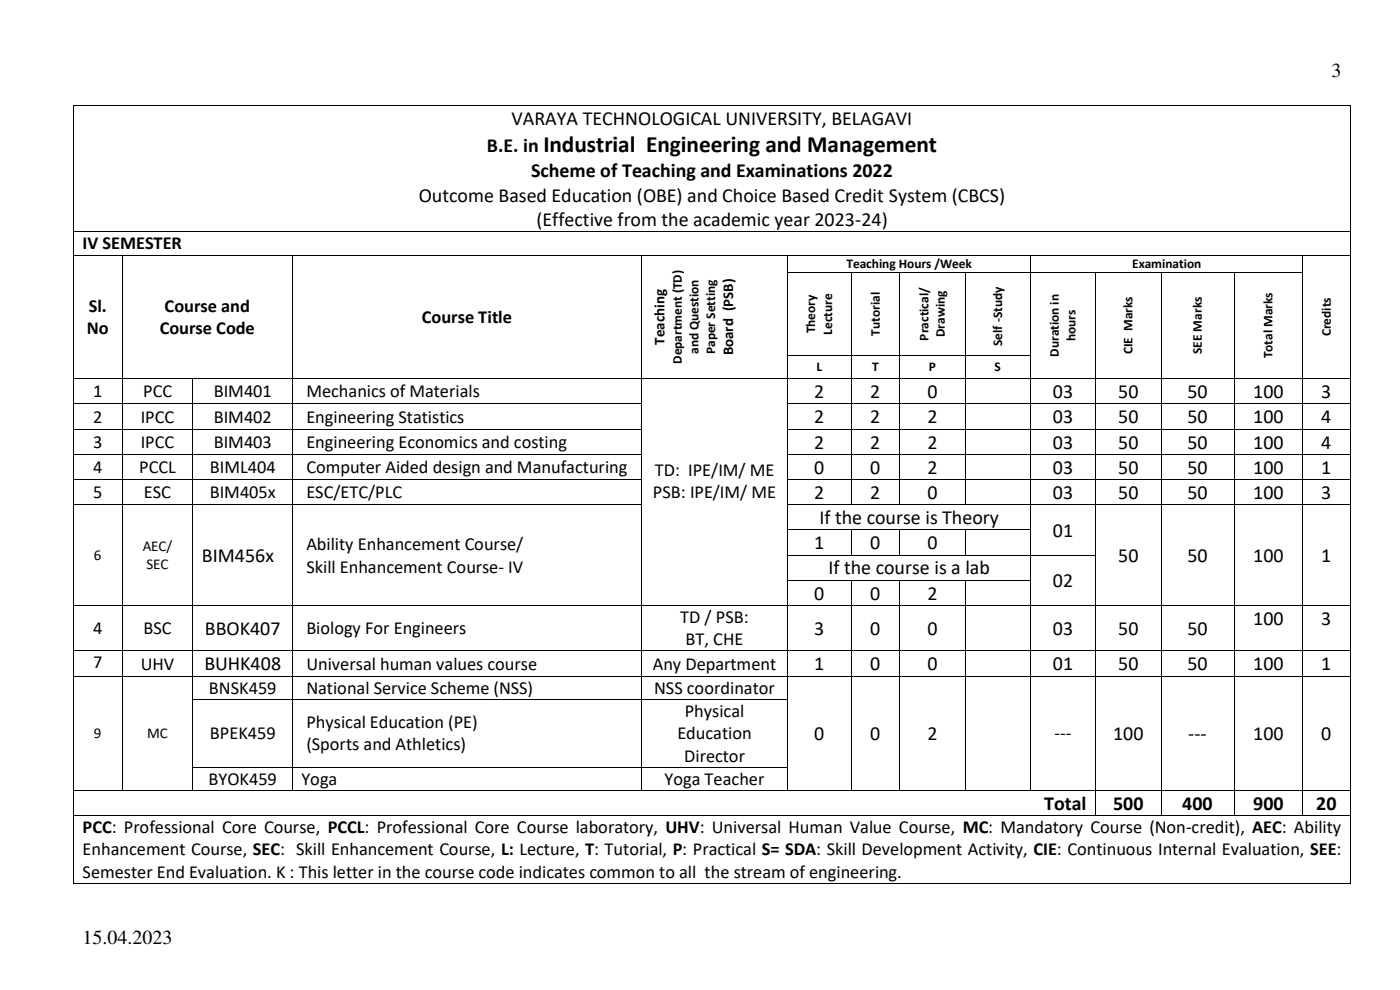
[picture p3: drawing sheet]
<svg xmlns="http://www.w3.org/2000/svg" width="297mm" height="210mm" viewBox="0 0 297 210" stroke-linecap="round" stroke-linejoin="round" font-family="sans-serif">
<defs><g id="words">
<text font-size="5" x="115.3" y="32.3">Industrial Engineering and Management</text>
<g font-size="4.2">
<text x="282.4" y="16.3">3</text>
<text x="108.5" y="26.4">VARAYA TECHNOLOGICAL UNIVERSITY, BELAGAVI</text>
<text x="103.3" y="32.3">B.E. in</text>
<text x="112.7" y="37.6">Scheme of Teaching and Examinations 2022</text>
<text x="88.8" y="42.8">Outcome Based Education (OBE) and Choice Based Credit System (CBCS)</text>
<text x="113.8" y="48">(Effective from the academic year 2023-24)</text>
<text x="172.7" y="84.4">2</text>
<text x="172.7" y="89.8">2</text>
<text x="184.6" y="84.4">2</text>
<text x="184.6" y="89.8">2</text>
<text x="196.7" y="84.4">0</text>
<text x="196.7" y="89.8">2</text>
<text x="223.4" y="84.4">03</text>
<text x="223.4" y="89.8">03</text>
<text x="237.2" y="84.4">50</text>
<text x="237.2" y="89.8">50</text>
<text x="251.9" y="84.4">50</text>
<text x="251.9" y="89.8">50</text>
<text x="265.9" y="84.4">100</text>
<text x="265.9" y="89.8">100</text>
<text x="280.3" y="84.4">3</text>
<text x="280.3" y="89.8">4</text>
<text x="172.7" y="95.1">2</text>
<text x="184.6" y="95.1">2</text>
<text x="196.7" y="95.1">2</text>
<text x="223.4" y="95.1">03</text>
<text x="237.2" y="95.1">50</text>
<text x="251.9" y="95.1">50</text>
<text x="265.9" y="95.1">100</text>
<text x="280.3" y="95.1">4</text>
<text x="172.7" y="100.5">0</text>
<text x="184.6" y="100.5">0</text>
<text x="196.7" y="100.5">2</text>
<text x="223.4" y="100.5">03</text>
<text x="237.2" y="100.5">50</text>
<text x="251.9" y="100.5">50</text>
<text x="265.9" y="100.5">100</text>
<text x="280.3" y="100.5">1</text>
<text x="172.7" y="105.8">2</text>
<text x="184.6" y="105.8">2</text>
<text x="196.7" y="105.8">0</text>
<text x="223.4" y="105.8">03</text>
<text x="237.2" y="105.8">50</text>
<text x="251.9" y="105.8">50</text>
<text x="265.9" y="105.8">100</text>
<text x="280.3" y="105.8">3</text>
<text x="173.8" y="111.2">If the course is Theory</text>
<text x="223.4" y="113.9">01</text>
<text x="42.8" y="119.2">BIM456x</text>
<text x="172.7" y="116.5">1</text>
<text x="184.6" y="116.5">0</text>
<text x="196.7" y="116.5">0</text>
<text x="237.2" y="119.2">50</text>
<text x="251.9" y="119.2">50</text>
<text x="265.9" y="119.2">100</text>
<text x="280.3" y="119.2">1</text>
<text x="175.8" y="121.9">If the course is a lab</text>
<text x="223.4" y="124.5">02</text>
<text x="172.7" y="127.2">0</text>
<text x="184.6" y="127.2">0</text>
<text x="196.7" y="127.2">2</text>
<text x="43.5" y="134.7">BBOK407</text>
<text x="172.7" y="134.7">3</text>
<text x="184.6" y="134.7">0</text>
<text x="196.7" y="134.7">0</text>
<text x="223.4" y="134.7">03</text>
<text x="237.2" y="134.7">50</text>
<text x="251.9" y="134.7">50</text>
<text x="265.9" y="132.6">100</text>
<text x="280.3" y="132.6">3</text>
<text x="43.4" y="142.2">BUHK408</text>
<text x="172.7" y="142.2">1</text>
<text x="184.6" y="142.2">0</text>
<text x="196.7" y="142.2">0</text>
<text x="223.4" y="142.2">01</text>
<text x="237.2" y="142.2">50</text>
<text x="251.9" y="142.2">50</text>
<text x="265.9" y="142.2">100</text>
<text x="280.3" y="142.2">1</text>
<text x="172.7" y="157">0</text>
<text x="184.6" y="157">0</text>
<text x="196.7" y="157">2</text>
<text x="236.1" y="157">100</text>
<text x="252.1" y="157">---</text>
<text x="265.9" y="157">100</text>
<text x="280.3" y="157">0</text>
<text x="221.5" y="171.8">Total</text>
<text x="236.1" y="171.8">500</text>
<text x="250.8" y="171.8">400</text>
<text x="265.9" y="171.8">900</text>
<text x="279.2" y="171.8">20</text>
<text x="17.5" y="200.2">15.04.2023</text>
</g>
<g font-size="3.9">
<text x="17.5" y="52.9">IV SEMESTER</text>
<text x="18.4" y="70.9">No</text>
<text x="18.8" y="66.1">Sl.</text>
<text x="33.9" y="70.9">Course Code</text>
<text x="34.9" y="66.1">Course and</text>
<text x="89.5" y="68.5">Course Title</text>
<text x="19.8" y="84.3">1</text>
<text x="19.8" y="89.6">2</text>
<text x="29.9" y="89.6">IPCC</text>
<text x="30.4" y="84.3">PCC</text>
<text x="45.3" y="84.3">BIM401</text>
<text x="45.3" y="89.6">BIM402</text>
<text x="65" y="84.3">Mechanics of Materials</text>
<text x="65" y="89.6">Engineering Statistics</text>
<text x="19.8" y="95">3</text>
<text x="29.9" y="95">IPCC</text>
<text x="45.3" y="95">BIM403</text>
<text x="65" y="95">Engineering Economics and costing</text>
<text x="19.8" y="100.3">4</text>
<text x="29.5" y="100.3">PCCL</text>
<text x="44.5" y="100.3">BIML404</text>
<text x="65" y="100.3">Computer Aided design and Manufacturing</text>
<text x="138.9" y="100.9">TD: IPE/IM/ ME</text>
<text x="19.8" y="105.6">5</text>
<text x="30.5" y="105.6">ESC</text>
<text x="44.5" y="105.6">BIM405x</text>
<text x="65" y="105.6">ESC/ETC/PLC</text>
<text x="138.5" y="105.6">PSB: IPE/IM/ ME</text>
<text x="65" y="116.7">Ability Enhancement Course/</text>
<text x="65" y="121.6">Skill Enhancement Course- IV</text>
<text x="19.8" y="134.5">4</text>
<text x="30.4" y="134.5">BSC</text>
<text x="65" y="134.5">Biology For Engineers</text>
<text x="144.3" y="132.2">TD / PSB:</text>
<text x="145.4" y="136.9">BT, CHE</text>
<text x="19.8" y="141.8">7</text>
<text x="29.9" y="142.1">UHV</text>
<text x="65" y="142.1">Universal human values course</text>
<text x="138.5" y="142.1">Any Department</text>
<text x="44.3" y="147.2">BNSK459</text>
<text x="65" y="147.2">National Service Scheme (NSS)</text>
<text x="138.8" y="147.2">NSS coordinator</text>
<text x="65" y="154.5">Physical Education (PE)</text>
<text x="145.3" y="152.1">Physical</text>
<text x="44.5" y="156.8">BPEK459</text>
<text x="65" y="159.2">(Sports and Athletics)</text>
<text x="143.7" y="156.8">Education</text>
<text x="145.1" y="161.6">Director</text>
<text x="223.7" y="156.8">---</text>
<text x="44.2" y="166.5">BYOK459</text>
<text x="63.9" y="166.5">Yoga</text>
<text x="141" y="166.5">Yoga Teacher</text>
<text x="17.5" y="176.7">PCC: Professional Core Course, PCCL: Professional Core Course laboratory, UHV: Universal Human Value Course, MC: Mandatory Course (Non-credit), AEC: Ability</text>
<text x="17.5" y="181.5">Enhancement Course, SEC: Skill Enhancement Course, L: Lecture, T: Tutorial, P: Practical S= SDA: Skill Development Activity, CIE: Continuous Internal Evaluation, SEE:</text>
<text x="17.5" y="186.2">Semester End Evaluation. K : This letter in the course code indicates common to all the stream of engineering.</text>
</g>
<g font-size="3.2">
<text x="141" y="73.1" transform="rotate(-90 141 73.1)">Teaching</text>
<text x="155.6" y="75.4" transform="rotate(-90 155.6 75.4)">Board (PSB)</text>
<text x="19.9" y="118.8">6</text>
<text x="30.3" y="116.9">AEC/</text>
<text x="31.1" y="120.8">SEC</text>
<text x="19.9" y="156.6">9</text>
<text x="31.2" y="156.6">MC</text>
</g>
<g font-size="2.8">
<text x="179.6" y="56.9">Teaching Hours /Week</text>
<text x="240.2" y="56.9">Examination</text>
<text x="173" y="70.7" transform="rotate(-90 173 70.7)">Theory</text>
<text x="176.5" y="71" transform="rotate(-90 176.5 71)">Lecture</text>
<text x="186.6" y="71.2" transform="rotate(-90 186.6 71.2)">Tutorial</text>
<text x="200.5" y="71.5" transform="rotate(-90 200.5 71.5)">Drawing</text>
<text x="282.3" y="71.3" transform="rotate(-90 282.3 71.3)">Credits</text>
<text x="144.6" y="77.2" transform="rotate(-90 144.6 77.2)">Department (TD)</text>
<text x="148.2" y="75.1" transform="rotate(-90 148.2 75.1)">and Question</text>
<text x="151.7" y="75.1" transform="rotate(-90 151.7 75.1)">Paper Setting</text>
<text x="197" y="72.2" transform="rotate(-90 197 72.2)">Practical/</text>
<text x="212.6" y="73.4" transform="rotate(-90 212.6 73.4)">Self -Study</text>
<text x="224.7" y="75.7" transform="rotate(-90 224.7 75.7)">Duration in</text>
<text x="228.2" y="72.4" transform="rotate(-90 228.2 72.4)">hours</text>
<text x="240.2" y="75.2" transform="rotate(-90 240.2 75.2)">CIE Marks</text>
<text x="255" y="75.1" transform="rotate(-90 255 75.1)">SEE Marks</text>
<text x="270" y="76" transform="rotate(-90 270 76)">Total Marks</text>
<text x="173.3" y="78.8">L</text>
<text x="185" y="78.8">T</text>
<text x="197.1" y="78.8">P</text>
<text x="211" y="78.8">S</text>
</g>
</g></defs>
<g fill="#000">
<path d="M15.5 22.2h.2v.2h-.2z" fill-rule="evenodd"/>
<path d="M15.5 22.2h.2v.2h-.2z" fill-rule="evenodd"/>
<path d="M286.4 22.2h.2v.2h-.2z" fill-rule="evenodd"/>
<path d="M286.4 22.2h.2v.2h-.2z" fill-rule="evenodd"/>
<path d="M15.5 49.1h.2v.2h-.2z" fill-rule="evenodd"/>
<path d="M15.5 54h.2v.2h-.2z" fill-rule="evenodd"/>
<path d="M15.5 57.6h.2v.2h-.2z" fill-rule="evenodd"/>
<path d="M25.8 54h.2v.2h-.2z" fill-rule="evenodd"/>
<path d="M25.8 57.6h.2v.2h-.2z" fill-rule="evenodd"/>
<path d="M62 54h.2v.2h-.2z" fill-rule="evenodd"/>
<path d="M62 57.6h.2v.2h-.2z" fill-rule="evenodd"/>
<path d="M136 54h.2v.2h-.2z" fill-rule="evenodd"/>
<path d="M136 57.6h.2v.2h-.2z" fill-rule="evenodd"/>
<path d="M167 54h.2v.2h-.2z" fill-rule="evenodd"/>
<path d="M167 57.6h.2v.2h-.2z" fill-rule="evenodd"/>
<path d="M180.5 57.6h.2v.2h-.2z" fill-rule="evenodd"/>
<path d="M190.8 57.6h.2v.2h-.2z" fill-rule="evenodd"/>
<path d="M204.7 57.6h.2v.2h-.2z" fill-rule="evenodd"/>
<path d="M218.6 54h.1v.2h-.1z" fill-rule="evenodd"/>
<path d="M218.6 57.6h.1v.2h-.1z" fill-rule="evenodd"/>
<path d="M232.3 57.6h.2v.2h-.2z" fill-rule="evenodd"/>
<path d="M246.2 57.6h.2v.2h-.2z" fill-rule="evenodd"/>
<path d="M261.8 57.6h.2v.2h-.2z" fill-rule="evenodd"/>
<path d="M276.3 54h.2v.2h-.2z" fill-rule="evenodd"/>
<path d="M276.3 57.6h.2v.2h-.2z" fill-rule="evenodd"/>
<path d="M286.4 49.1h.2v.2h-.2z" fill-rule="evenodd"/>
<path d="M286.4 54h.2v.2h-.2z" fill-rule="evenodd"/>
<path d="M286.4 57.6h.2v.2h-.2z" fill-rule="evenodd"/>
<path d="M15.5 75.3h.2v.2h-.2z" fill-rule="evenodd"/>
<path d="M25.8 75.3h.2v.2h-.2z" fill-rule="evenodd"/>
<path d="M62 75.3h.2v.2h-.2z" fill-rule="evenodd"/>
<path d="M136 75.3h.2v.2h-.2z" fill-rule="evenodd"/>
<path d="M167 75.3h.2v.2h-.2z" fill-rule="evenodd"/>
<path d="M180.5 75.3h.2v.2h-.2z" fill-rule="evenodd"/>
<path d="M190.8 75.3h.2v.2h-.2z" fill-rule="evenodd"/>
<path d="M204.7 75.3h.2v.2h-.2z" fill-rule="evenodd"/>
<path d="M218.6 75.3h.1v.2h-.1z" fill-rule="evenodd"/>
<path d="M232.3 75.3h.2v.2h-.2z" fill-rule="evenodd"/>
<path d="M246.2 75.3h.2v.2h-.2z" fill-rule="evenodd"/>
<path d="M261.8 75.3h.2v.2h-.2z" fill-rule="evenodd"/>
<path d="M276.3 75.3h.2v.2h-.2z" fill-rule="evenodd"/>
<path d="M286.4 75.3h.2v.2h-.2z" fill-rule="evenodd"/>
<path d="M15.5 80.2h.2v.2h-.2z" fill-rule="evenodd"/>
<path d="M15.5 85.6h.2v.1h-.2z" fill-rule="evenodd"/>
<path d="M15.5 90.9h.2v.2h-.2z" fill-rule="evenodd"/>
<path d="M15.5 96.3h.2v.2h-.2z" fill-rule="evenodd"/>
<path d="M25.8 80.2h.2v.2h-.2z" fill-rule="evenodd"/>
<path d="M25.8 85.6h.2v.1h-.2z" fill-rule="evenodd"/>
<path d="M25.8 90.9h.2v.2h-.2z" fill-rule="evenodd"/>
<path d="M25.8 96.3h.2v.2h-.2z" fill-rule="evenodd"/>
<path d="M40.9 80.2h.1v.2h-.1z" fill-rule="evenodd"/>
<path d="M40.9 85.6h.1v.1h-.1z" fill-rule="evenodd"/>
<path d="M40.9 90.9h.1v.2h-.1z" fill-rule="evenodd"/>
<path d="M40.9 96.3h.1v.2h-.1z" fill-rule="evenodd"/>
<path d="M62 80.2h.2v.2h-.2z" fill-rule="evenodd"/>
<path d="M62 85.6h.2v.1h-.2z" fill-rule="evenodd"/>
<path d="M62 90.9h.2v.2h-.2z" fill-rule="evenodd"/>
<path d="M62 96.3h.2v.2h-.2z" fill-rule="evenodd"/>
<path d="M136 80.2h.2v.2h-.2z" fill-rule="evenodd"/>
<path d="M136 85.6h.2v.1h-.2z" fill-rule="evenodd"/>
<path d="M136 90.9h.2v.2h-.2z" fill-rule="evenodd"/>
<path d="M136 96.3h.2v.2h-.2z" fill-rule="evenodd"/>
<path d="M167 80.2h.2v.2h-.2z" fill-rule="evenodd"/>
<path d="M167 85.6h.2v.1h-.2z" fill-rule="evenodd"/>
<path d="M167 90.9h.2v.2h-.2z" fill-rule="evenodd"/>
<path d="M167 96.3h.2v.2h-.2z" fill-rule="evenodd"/>
<path d="M180.5 80.2h.2v.2h-.2z" fill-rule="evenodd"/>
<path d="M180.5 85.6h.2v.1h-.2z" fill-rule="evenodd"/>
<path d="M180.5 90.9h.2v.2h-.2z" fill-rule="evenodd"/>
<path d="M180.5 96.3h.2v.2h-.2z" fill-rule="evenodd"/>
<path d="M190.8 80.2h.2v.2h-.2z" fill-rule="evenodd"/>
<path d="M190.8 85.6h.2v.1h-.2z" fill-rule="evenodd"/>
<path d="M190.8 90.9h.2v.2h-.2z" fill-rule="evenodd"/>
<path d="M190.8 96.3h.2v.2h-.2z" fill-rule="evenodd"/>
<path d="M204.7 80.2h.2v.2h-.2z" fill-rule="evenodd"/>
<path d="M204.7 85.6h.2v.1h-.2z" fill-rule="evenodd"/>
<path d="M204.7 90.9h.2v.2h-.2z" fill-rule="evenodd"/>
<path d="M204.7 96.3h.2v.2h-.2z" fill-rule="evenodd"/>
<path d="M218.6 80.2h.1v.2h-.1z" fill-rule="evenodd"/>
<path d="M218.6 85.6h.1v.1h-.1z" fill-rule="evenodd"/>
<path d="M218.6 90.9h.1v.2h-.1z" fill-rule="evenodd"/>
<path d="M218.6 96.3h.1v.2h-.1z" fill-rule="evenodd"/>
<path d="M232.3 80.2h.2v.2h-.2z" fill-rule="evenodd"/>
<path d="M232.3 85.6h.2v.1h-.2z" fill-rule="evenodd"/>
<path d="M232.3 90.9h.2v.2h-.2z" fill-rule="evenodd"/>
<path d="M232.3 96.3h.2v.2h-.2z" fill-rule="evenodd"/>
<path d="M246.2 80.2h.2v.2h-.2z" fill-rule="evenodd"/>
<path d="M246.2 85.6h.2v.1h-.2z" fill-rule="evenodd"/>
<path d="M246.2 90.9h.2v.2h-.2z" fill-rule="evenodd"/>
<path d="M246.2 96.3h.2v.2h-.2z" fill-rule="evenodd"/>
<path d="M261.8 80.2h.2v.2h-.2z" fill-rule="evenodd"/>
<path d="M261.8 85.6h.2v.1h-.2z" fill-rule="evenodd"/>
<path d="M261.8 90.9h.2v.2h-.2z" fill-rule="evenodd"/>
<path d="M261.8 96.3h.2v.2h-.2z" fill-rule="evenodd"/>
<path d="M276.3 80.2h.2v.2h-.2z" fill-rule="evenodd"/>
<path d="M276.3 85.6h.2v.1h-.2z" fill-rule="evenodd"/>
<path d="M276.3 90.9h.2v.2h-.2z" fill-rule="evenodd"/>
<path d="M276.3 96.3h.2v.2h-.2z" fill-rule="evenodd"/>
<path d="M286.4 80.2h.2v.2h-.2z" fill-rule="evenodd"/>
<path d="M286.4 85.6h.2v.1h-.2z" fill-rule="evenodd"/>
<path d="M286.4 90.9h.2v.2h-.2z" fill-rule="evenodd"/>
<path d="M286.4 96.3h.2v.2h-.2z" fill-rule="evenodd"/>
<path d="M15.5 101.6h.2v.2h-.2z" fill-rule="evenodd"/>
<path d="M15.5 107h.2v.1h-.2z" fill-rule="evenodd"/>
<path d="M15.5 112.3h.2v.2h-.2z" fill-rule="evenodd"/>
<path d="M15.5 117.7h.2v.1h-.2z" fill-rule="evenodd"/>
<path d="M25.8 101.6h.2v.2h-.2z" fill-rule="evenodd"/>
<path d="M25.8 107h.2v.1h-.2z" fill-rule="evenodd"/>
<path d="M25.8 112.3h.2v.2h-.2z" fill-rule="evenodd"/>
<path d="M25.8 117.7h.2v.1h-.2z" fill-rule="evenodd"/>
<path d="M40.9 101.6h.1v.2h-.1z" fill-rule="evenodd"/>
<path d="M40.9 107h.1v.1h-.1z" fill-rule="evenodd"/>
<path d="M40.9 112.3h.1v.2h-.1z" fill-rule="evenodd"/>
<path d="M40.9 117.7h.1v.1h-.1z" fill-rule="evenodd"/>
<path d="M62 101.6h.2v.2h-.2z" fill-rule="evenodd"/>
<path d="M62 107h.2v.1h-.2z" fill-rule="evenodd"/>
<path d="M62 112.3h.2v.2h-.2z" fill-rule="evenodd"/>
<path d="M62 117.7h.2v.1h-.2z" fill-rule="evenodd"/>
<path d="M136 101.6h.2v.2h-.2z" fill-rule="evenodd"/>
<path d="M136 107h.2v.1h-.2z" fill-rule="evenodd"/>
<path d="M136 112.3h.2v.2h-.2z" fill-rule="evenodd"/>
<path d="M136 117.7h.2v.1h-.2z" fill-rule="evenodd"/>
<path d="M167 101.6h.2v.2h-.2z" fill-rule="evenodd"/>
<path d="M167 107h.2v.1h-.2z" fill-rule="evenodd"/>
<path d="M167 112.3h.2v.2h-.2z" fill-rule="evenodd"/>
<path d="M167 117.7h.2v.1h-.2z" fill-rule="evenodd"/>
<path d="M180.5 101.6h.2v.2h-.2z" fill-rule="evenodd"/>
<path d="M180.5 107h.2v.1h-.2z" fill-rule="evenodd"/>
<path d="M180.5 112.3h.2v.2h-.2z" fill-rule="evenodd"/>
<path d="M180.5 117.7h.2v.1h-.2z" fill-rule="evenodd"/>
<path d="M190.8 101.6h.2v.2h-.2z" fill-rule="evenodd"/>
<path d="M190.8 107h.2v.1h-.2z" fill-rule="evenodd"/>
<path d="M190.8 112.3h.2v.2h-.2z" fill-rule="evenodd"/>
<path d="M190.8 117.7h.2v.1h-.2z" fill-rule="evenodd"/>
<path d="M204.7 101.6h.2v.2h-.2z" fill-rule="evenodd"/>
<path d="M204.7 107h.2v.1h-.2z" fill-rule="evenodd"/>
<path d="M204.7 112.3h.2v.2h-.2z" fill-rule="evenodd"/>
<path d="M204.7 117.7h.2v.1h-.2z" fill-rule="evenodd"/>
<path d="M218.6 101.6h.1v.2h-.1z" fill-rule="evenodd"/>
<path d="M218.6 107h.1v.1h-.1z" fill-rule="evenodd"/>
<path d="M218.6 112.3h.1v.2h-.1z" fill-rule="evenodd"/>
<path d="M218.6 117.7h.1v.1h-.1z" fill-rule="evenodd"/>
<path d="M232.3 101.6h.2v.2h-.2z" fill-rule="evenodd"/>
<path d="M232.3 107h.2v.1h-.2z" fill-rule="evenodd"/>
<path d="M232.3 112.3h.2v.2h-.2z" fill-rule="evenodd"/>
<path d="M232.3 117.7h.2v.1h-.2z" fill-rule="evenodd"/>
<path d="M246.2 101.6h.2v.2h-.2z" fill-rule="evenodd"/>
<path d="M246.2 107h.2v.1h-.2z" fill-rule="evenodd"/>
<path d="M246.2 112.3h.2v.2h-.2z" fill-rule="evenodd"/>
<path d="M246.2 117.7h.2v.1h-.2z" fill-rule="evenodd"/>
<path d="M261.8 101.6h.2v.2h-.2z" fill-rule="evenodd"/>
<path d="M261.8 107h.2v.1h-.2z" fill-rule="evenodd"/>
<path d="M261.8 112.3h.2v.2h-.2z" fill-rule="evenodd"/>
<path d="M261.8 117.7h.2v.1h-.2z" fill-rule="evenodd"/>
<path d="M276.3 101.6h.2v.2h-.2z" fill-rule="evenodd"/>
<path d="M276.3 107h.2v.1h-.2z" fill-rule="evenodd"/>
<path d="M276.3 112.3h.2v.2h-.2z" fill-rule="evenodd"/>
<path d="M276.3 117.7h.2v.1h-.2z" fill-rule="evenodd"/>
<path d="M286.4 101.6h.2v.2h-.2z" fill-rule="evenodd"/>
<path d="M286.4 107h.2v.1h-.2z" fill-rule="evenodd"/>
<path d="M286.4 112.3h.2v.2h-.2z" fill-rule="evenodd"/>
<path d="M286.4 117.7h.2v.1h-.2z" fill-rule="evenodd"/>
<path d="M15.5 123h.2v.2h-.2z" fill-rule="evenodd"/>
<path d="M15.5 128.3h.2v.2h-.2z" fill-rule="evenodd"/>
<path d="M15.5 138h.2v.2h-.2z" fill-rule="evenodd"/>
<path d="M25.8 123h.2v.2h-.2z" fill-rule="evenodd"/>
<path d="M25.8 128.3h.2v.2h-.2z" fill-rule="evenodd"/>
<path d="M25.8 138h.2v.2h-.2z" fill-rule="evenodd"/>
<path d="M40.9 123h.1v.2h-.1z" fill-rule="evenodd"/>
<path d="M40.9 128.3h.1v.2h-.1z" fill-rule="evenodd"/>
<path d="M40.9 138h.1v.2h-.1z" fill-rule="evenodd"/>
<path d="M62 123h.2v.2h-.2z" fill-rule="evenodd"/>
<path d="M62 128.3h.2v.2h-.2z" fill-rule="evenodd"/>
<path d="M62 138h.2v.2h-.2z" fill-rule="evenodd"/>
<path d="M136 123h.2v.2h-.2z" fill-rule="evenodd"/>
<path d="M136 128.3h.2v.2h-.2z" fill-rule="evenodd"/>
<path d="M136 138h.2v.2h-.2z" fill-rule="evenodd"/>
<path d="M167 123h.2v.2h-.2z" fill-rule="evenodd"/>
<path d="M167 128.3h.2v.2h-.2z" fill-rule="evenodd"/>
<path d="M167 138h.2v.2h-.2z" fill-rule="evenodd"/>
<path d="M180.5 123h.2v.2h-.2z" fill-rule="evenodd"/>
<path d="M180.5 128.3h.2v.2h-.2z" fill-rule="evenodd"/>
<path d="M180.5 138h.2v.2h-.2z" fill-rule="evenodd"/>
<path d="M190.8 123h.2v.2h-.2z" fill-rule="evenodd"/>
<path d="M190.8 128.3h.2v.2h-.2z" fill-rule="evenodd"/>
<path d="M190.8 138h.2v.2h-.2z" fill-rule="evenodd"/>
<path d="M204.7 123h.2v.2h-.2z" fill-rule="evenodd"/>
<path d="M204.7 128.3h.2v.2h-.2z" fill-rule="evenodd"/>
<path d="M204.7 138h.2v.2h-.2z" fill-rule="evenodd"/>
<path d="M218.6 123h.1v.2h-.1z" fill-rule="evenodd"/>
<path d="M218.6 128.3h.1v.2h-.1z" fill-rule="evenodd"/>
<path d="M218.6 138h.1v.2h-.1z" fill-rule="evenodd"/>
<path d="M232.3 123h.2v.2h-.2z" fill-rule="evenodd"/>
<path d="M232.3 128.3h.2v.2h-.2z" fill-rule="evenodd"/>
<path d="M232.3 138h.2v.2h-.2z" fill-rule="evenodd"/>
<path d="M246.2 123h.2v.2h-.2z" fill-rule="evenodd"/>
<path d="M246.2 128.3h.2v.2h-.2z" fill-rule="evenodd"/>
<path d="M246.2 138h.2v.2h-.2z" fill-rule="evenodd"/>
<path d="M261.8 123h.2v.2h-.2z" fill-rule="evenodd"/>
<path d="M261.8 128.3h.2v.2h-.2z" fill-rule="evenodd"/>
<path d="M261.8 138h.2v.2h-.2z" fill-rule="evenodd"/>
<path d="M276.3 123h.2v.2h-.2z" fill-rule="evenodd"/>
<path d="M276.3 128.3h.2v.2h-.2z" fill-rule="evenodd"/>
<path d="M276.3 138h.2v.2h-.2z" fill-rule="evenodd"/>
<path d="M286.4 123h.2v.2h-.2z" fill-rule="evenodd"/>
<path d="M286.4 128.3h.2v.2h-.2z" fill-rule="evenodd"/>
<path d="M286.4 138h.2v.2h-.2z" fill-rule="evenodd"/>
<path d="M15.5 143.4h.2v.1h-.2z" fill-rule="evenodd"/>
<path d="M15.5 148.3h.2v.2h-.2z" fill-rule="evenodd"/>
<path d="M25.8 143.4h.2v.1h-.2z" fill-rule="evenodd"/>
<path d="M25.8 148.3h.2v.2h-.2z" fill-rule="evenodd"/>
<path d="M40.9 143.4h.1v.1h-.1z" fill-rule="evenodd"/>
<path d="M40.9 148.3h.1v.2h-.1z" fill-rule="evenodd"/>
<path d="M62 143.4h.2v.1h-.2z" fill-rule="evenodd"/>
<path d="M62 148.3h.2v.2h-.2z" fill-rule="evenodd"/>
<path d="M136 143.4h.2v.1h-.2z" fill-rule="evenodd"/>
<path d="M136 148.3h.2v.2h-.2z" fill-rule="evenodd"/>
<path d="M167 143.4h.2v.1h-.2z" fill-rule="evenodd"/>
<path d="M167 148.3h.2v.2h-.2z" fill-rule="evenodd"/>
<path d="M180.5 143.4h.2v.1h-.2z" fill-rule="evenodd"/>
<path d="M180.5 148.3h.2v.2h-.2z" fill-rule="evenodd"/>
<path d="M190.8 143.4h.2v.1h-.2z" fill-rule="evenodd"/>
<path d="M190.8 148.3h.2v.2h-.2z" fill-rule="evenodd"/>
<path d="M204.7 143.4h.2v.1h-.2z" fill-rule="evenodd"/>
<path d="M204.7 148.3h.2v.2h-.2z" fill-rule="evenodd"/>
<path d="M218.6 143.4h.1v.1h-.1z" fill-rule="evenodd"/>
<path d="M218.6 148.3h.1v.2h-.1z" fill-rule="evenodd"/>
<path d="M232.3 143.4h.2v.1h-.2z" fill-rule="evenodd"/>
<path d="M232.3 148.3h.2v.2h-.2z" fill-rule="evenodd"/>
<path d="M246.2 143.4h.2v.1h-.2z" fill-rule="evenodd"/>
<path d="M246.2 148.3h.2v.2h-.2z" fill-rule="evenodd"/>
<path d="M261.8 143.4h.2v.1h-.2z" fill-rule="evenodd"/>
<path d="M261.8 148.3h.2v.2h-.2z" fill-rule="evenodd"/>
<path d="M276.3 143.4h.2v.1h-.2z" fill-rule="evenodd"/>
<path d="M276.3 148.3h.2v.2h-.2z" fill-rule="evenodd"/>
<path d="M286.4 143.4h.2v.1h-.2z" fill-rule="evenodd"/>
<path d="M286.4 148.3h.2v.2h-.2z" fill-rule="evenodd"/>
<path d="M15.5 162.6h.2v.2h-.2z" fill-rule="evenodd"/>
<path d="M15.5 167.6h.2v.2h-.2z" fill-rule="evenodd"/>
<path d="M15.5 172.9h.2v.2h-.2z" fill-rule="evenodd"/>
<path d="M25.8 162.6h.2v.2h-.2z" fill-rule="evenodd"/>
<path d="M25.8 167.6h.2v.2h-.2z" fill-rule="evenodd"/>
<path d="M40.9 162.6h.1v.2h-.1z" fill-rule="evenodd"/>
<path d="M40.9 167.6h.1v.2h-.1z" fill-rule="evenodd"/>
<path d="M62 162.6h.2v.2h-.2z" fill-rule="evenodd"/>
<path d="M62 167.6h.2v.2h-.2z" fill-rule="evenodd"/>
<path d="M136 162.6h.2v.2h-.2z" fill-rule="evenodd"/>
<path d="M136 167.6h.2v.2h-.2z" fill-rule="evenodd"/>
<path d="M167 162.6h.2v.2h-.2z" fill-rule="evenodd"/>
<path d="M167 167.6h.2v.2h-.2z" fill-rule="evenodd"/>
<path d="M180.5 162.6h.2v.2h-.2z" fill-rule="evenodd"/>
<path d="M180.5 167.6h.2v.2h-.2z" fill-rule="evenodd"/>
<path d="M190.8 162.6h.2v.2h-.2z" fill-rule="evenodd"/>
<path d="M190.8 167.6h.2v.2h-.2z" fill-rule="evenodd"/>
<path d="M204.7 162.6h.2v.2h-.2z" fill-rule="evenodd"/>
<path d="M204.7 167.6h.2v.2h-.2z" fill-rule="evenodd"/>
<path d="M218.6 162.6h.1v.2h-.1z" fill-rule="evenodd"/>
<path d="M218.6 167.6h.1v.2h-.1z" fill-rule="evenodd"/>
<path d="M232.3 162.6h.2v.2h-.2z" fill-rule="evenodd"/>
<path d="M232.3 167.6h.2v.2h-.2z" fill-rule="evenodd"/>
<path d="M232.3 172.9h.2v.2h-.2z" fill-rule="evenodd"/>
<path d="M246.2 162.6h.2v.2h-.2z" fill-rule="evenodd"/>
<path d="M246.2 167.6h.2v.2h-.2z" fill-rule="evenodd"/>
<path d="M246.2 172.9h.2v.2h-.2z" fill-rule="evenodd"/>
<path d="M261.8 162.6h.2v.2h-.2z" fill-rule="evenodd"/>
<path d="M261.8 167.6h.2v.2h-.2z" fill-rule="evenodd"/>
<path d="M261.8 172.9h.2v.2h-.2z" fill-rule="evenodd"/>
<path d="M276.3 162.6h.2v.2h-.2z" fill-rule="evenodd"/>
<path d="M276.3 167.6h.2v.2h-.2z" fill-rule="evenodd"/>
<path d="M276.3 172.9h.2v.2h-.2z" fill-rule="evenodd"/>
<path d="M286.4 162.6h.2v.2h-.2z" fill-rule="evenodd"/>
<path d="M286.4 167.6h.2v.2h-.2z" fill-rule="evenodd"/>
<path d="M286.4 172.9h.2v.2h-.2z" fill-rule="evenodd"/>
<path d="M15.5 187.3h.2v.2h-.2z" fill-rule="evenodd"/>
<path d="M15.5 187.3h.2v.2h-.2z" fill-rule="evenodd"/>
<path d="M286.4 187.3h.2v.2h-.2z" fill-rule="evenodd"/>
<path d="M286.4 187.3h.2v.2h-.2z" fill-rule="evenodd"/>
</g>
<g fill="none" stroke="#000" stroke-width=".21">
<path d="M15.6 22.4v26.7M15.7 22.3h270.7M286.5 22.4v26.7M15.6 49.3v4.7M15.6 54.2v3.4M15.6 57.8v17.5M15.7 49.2h270.7M15.7 54.1h10.1M25.9 54.2v3.4M25.9 57.8v17.5M26 54.1h36M62.1 54.2v3.4"/>
<path d="M62.1 57.8v17.5M62.2 54.1h73.8M136.1 54.2v3.4M136.1 57.8v17.5M136.2 54.1h30.8M167.1 54.2v3.4M167.1 57.8v17.5M167.2 54.1h51.4M167.2 57.7h13.3M180.6 57.8v17.5M180.7 57.7h10.1M190.9 57.8v17.5"/>
<path d="M191 57.7h13.7M204.8 57.8v17.5M204.9 57.7h13.7M218.6 54.2v3.4M218.6 57.8v17.5M218.7 54.1h57.6M218.7 57.7h13.6M232.4 57.8v17.5M232.5 57.7h13.7M246.3 57.8v17.5M246.4 57.7h15.4M261.9 57.8v17.5"/>
<path d="M262 57.7h14.3M276.4 54.2v3.4M276.4 57.8v17.5M276.5 54.1h9.9M286.5 49.3v4.7M286.5 54.2v3.4M286.5 57.8v17.5M15.6 75.5v4.7M25.9 75.5v4.7M62.1 75.5v4.7M136.1 75.5v4.7M167.1 75.5v4.7"/>
<path d="M167.2 75.4h13.3M180.6 75.5v4.7M180.7 75.4h10.1M190.9 75.5v4.7M191 75.4h13.7M204.8 75.5v4.7M204.9 75.4h13.7M218.6 75.5v4.7M232.4 75.5v4.7M246.3 75.5v4.7M261.9 75.5v4.7M276.4 75.5v4.7"/>
<path d="M286.5 75.5v4.7M15.6 80.4v5.2M15.6 85.7v5.2M15.6 91.1v5.2M15.6 96.5v5.1M15.7 80.3h10.1M15.7 85.7h10.1M15.7 91h10.1M15.7 96.4h10.1M25.9 80.4v5.2M25.9 85.7v5.2M25.9 91.1v5.2"/>
<path d="M25.9 96.5v5.1M26 80.3h14.9M26 85.7h14.9M26 91h14.9M26 96.4h14.9M40.9 80.4v5.2M40.9 85.7v5.2M40.9 91.1v5.2M40.9 96.5v5.1M41 80.3h21M41 85.7h21M41 91h21"/>
<path d="M41 96.4h21M62.1 80.4v5.2M62.1 85.7v5.2M62.1 91.1v5.2M62.1 96.5v5.1M62.2 80.3h73.8M62.2 85.7h73.8M62.2 91h73.8M62.2 96.4h73.8M136.1 80.4v5.2M136.1 85.7v5.2M136.1 91.1v5.2"/>
<path d="M136.1 96.5v5.1M136.2 80.3h30.8M167.1 80.4v5.2M167.1 85.7v5.2M167.1 91.1v5.2M167.1 96.5v5.1M167.2 80.3h13.3M167.2 85.7h13.3M167.2 91h13.3M167.2 96.4h13.3M180.6 80.4v5.2M180.6 85.7v5.2"/>
<path d="M180.6 91.1v5.2M180.6 96.5v5.1M180.7 80.3h10.1M180.7 85.7h10.1M180.7 91h10.1M180.7 96.4h10.1M190.9 80.4v5.2M190.9 85.7v5.2M190.9 91.1v5.2M190.9 96.5v5.1M191 80.3h13.7M191 85.7h13.7"/>
<path d="M191 91h13.7M191 96.4h13.7M204.8 80.4v5.2M204.8 85.7v5.2M204.8 91.1v5.2M204.8 96.5v5.1M204.9 80.3h13.7M204.9 85.7h13.7M204.9 91h13.7M204.9 96.4h13.7M218.6 80.4v5.2M218.6 85.7v5.2"/>
<path d="M218.6 91.1v5.2M218.6 96.5v5.1M218.7 80.3h13.6M218.7 85.7h13.6M218.7 91h13.6M218.7 96.4h13.6M232.4 80.4v5.2M232.4 85.7v5.2M232.4 91.1v5.2M232.4 96.5v5.1M232.5 80.3h13.7M232.5 85.7h13.7"/>
<path d="M232.5 91h13.7M232.5 96.4h13.7M246.3 80.4v5.2M246.3 85.7v5.2M246.3 91.1v5.2M246.3 96.5v5.1M246.4 80.3h15.4M246.4 85.7h15.4M246.4 91h15.4M246.4 96.4h15.4M261.9 80.4v5.2M261.9 85.7v5.2"/>
<path d="M261.9 91.1v5.2M261.9 96.5v5.1M262 80.3h14.3M262 85.7h14.3M262 91h14.3M262 96.4h14.3M276.4 80.4v5.2M276.4 85.7v5.2M276.4 91.1v5.2M276.4 96.5v5.1M276.5 80.3h9.9M276.5 85.7h9.9"/>
<path d="M276.5 91h9.9M276.5 96.4h9.9M286.5 80.4v5.2M286.5 85.7v5.2M286.5 91.1v5.2M286.5 96.5v5.1M15.6 101.8v5.2M15.6 107.1v5.2M15.6 112.5v5.2M15.6 117.8v5.2M15.7 101.7h10.1M15.7 107h10.1"/>
<path d="M25.9 101.8v5.2M25.9 107.1v5.2M25.9 112.5v5.2M25.9 117.8v5.2M26 101.7h14.9M26 107h14.9M40.9 101.8v5.2M40.9 107.1v5.2M40.9 112.5v5.2M40.9 117.8v5.2M41 101.7h21M41 107h21"/>
<path d="M62.1 101.8v5.2M62.1 107.1v5.2M62.1 112.5v5.2M62.1 117.8v5.2M62.2 101.7h73.8M62.2 107h73.8M136.1 101.8v5.2M136.1 107.1v5.2M136.1 112.5v5.2M136.1 117.8v5.2M167.1 101.8v5.2M167.1 107.1v5.2"/>
<path d="M167.1 112.5v5.2M167.1 117.8v5.2M167.2 101.7h13.3M167.2 107h13.3M167.2 112.4h13.3M167.2 117.8h13.3M180.6 101.8v5.2M180.6 112.5v5.2M180.7 101.7h10.1M180.7 107h10.1M180.7 112.4h10.1M180.7 117.8h10.1"/>
<path d="M190.9 101.8v5.2M190.9 112.5v5.2M191 101.7h13.7M191 107h13.7M191 112.4h13.7M191 117.8h13.7M204.8 101.8v5.2M204.8 112.5v5.2M204.9 101.7h13.7M204.9 107h13.7M204.9 112.4h13.7M204.9 117.8h13.7"/>
<path d="M218.6 101.8v5.2M218.6 107.1v5.2M218.6 112.5v5.2M218.6 117.8v5.2M218.7 101.7h13.6M218.7 107h13.6M218.7 117.8h13.6M232.4 101.8v5.2M232.4 107.1v5.2M232.4 112.5v5.2M232.4 117.8v5.2M232.5 101.7h13.7"/>
<path d="M232.5 107h13.7M246.3 101.8v5.2M246.3 107.1v5.2M246.3 112.5v5.2M246.3 117.8v5.2M246.4 101.7h15.4M246.4 107h15.4M261.9 101.8v5.2M261.9 107.1v5.2M261.9 112.5v5.2M261.9 117.8v5.2M262 101.7h14.3"/>
<path d="M262 107h14.3M276.4 101.8v5.2M276.4 107.1v5.2M276.4 112.5v5.2M276.4 117.8v5.2M276.5 101.7h9.9M276.5 107h9.9M286.5 101.8v5.2M286.5 107.1v5.2M286.5 112.5v5.2M286.5 117.8v5.2M15.6 123.2v5.1"/>
<path d="M15.6 128.5v9.5M15.6 138.2v5.2M15.7 128.4h10.1M15.7 138.1h10.1M25.9 123.2v5.1M25.9 128.5v9.5M25.9 138.2v5.2M26 128.4h14.9M26 138.1h14.9M40.9 123.2v5.1M40.9 128.5v9.5M40.9 138.2v5.2"/>
<path d="M41 128.4h21M41 138.1h21M62.1 123.2v5.1M62.1 128.5v9.5M62.1 138.2v5.2M62.2 128.4h73.8M62.2 138.1h73.8M136.1 123.2v5.1M136.1 128.5v9.5M136.1 138.2v5.2M136.2 128.4h30.8M136.2 138.1h30.8"/>
<path d="M167.1 123.2v5.1M167.1 128.5v9.5M167.1 138.2v5.2M167.2 123.1h13.3M167.2 128.4h13.3M167.2 138.1h13.3M180.6 123.2v5.1M180.6 128.5v9.5M180.6 138.2v5.2M180.7 123.1h10.1M180.7 128.4h10.1M180.7 138.1h10.1"/>
<path d="M190.9 123.2v5.1M190.9 128.5v9.5M190.9 138.2v5.2M191 123.1h13.7M191 128.4h13.7M191 138.1h13.7M204.8 123.2v5.1M204.8 128.5v9.5M204.8 138.2v5.2M204.9 123.1h13.7M204.9 128.4h13.7M204.9 138.1h13.7"/>
<path d="M218.6 123.2v5.1M218.6 128.5v9.5M218.6 138.2v5.2M218.7 128.4h13.6M218.7 138.1h13.6M232.4 123.2v5.1M232.4 128.5v9.5M232.4 138.2v5.2M232.5 128.4h13.7M232.5 138.1h13.7M246.3 123.2v5.1M246.3 128.5v9.5"/>
<path d="M246.3 138.2v5.2M246.4 128.4h15.4M246.4 138.1h15.4M261.9 123.2v5.1M261.9 128.5v9.5M261.9 138.2v5.2M262 128.4h14.3M262 138.1h14.3M276.4 123.2v5.1M276.4 128.5v9.5M276.4 138.2v5.2M276.5 128.4h9.9"/>
<path d="M276.5 138.1h9.9M286.5 123.2v5.1M286.5 128.5v9.5M286.5 138.2v5.2M15.6 143.5v4.8M15.6 148.5v14.1M15.7 143.5h10.1M25.9 143.5v4.8M25.9 148.5v14.1M26 143.5h14.9M40.9 143.5v4.8M40.9 148.5v14.1"/>
<path d="M41 143.5h21M41 148.4h21M62.1 143.5v4.8M62.1 148.5v14.1M62.2 143.5h73.8M62.2 148.4h73.8M136.1 143.5v4.8M136.1 148.5v14.1M136.2 143.5h30.8M136.2 148.4h30.8M167.1 143.5v4.8M167.1 148.5v14.1"/>
<path d="M167.2 143.5h13.3M180.6 143.5v4.8M180.6 148.5v14.1M180.7 143.5h10.1M190.9 143.5v4.8M190.9 148.5v14.1M191 143.5h13.7M204.8 143.5v4.8M204.8 148.5v14.1M204.9 143.5h13.7M218.6 143.5v4.8M218.6 148.5v14.1"/>
<path d="M218.7 143.5h13.6M232.4 143.5v4.8M232.4 148.5v14.1M232.5 143.5h13.7M246.3 143.5v4.8M246.3 148.5v14.1M246.4 143.5h15.4M261.9 143.5v4.8M261.9 148.5v14.1M262 143.5h14.3M276.4 143.5v4.8M276.4 148.5v14.1"/>
<path d="M276.5 143.5h9.9M286.5 143.5v4.8M286.5 148.5v14.1M15.6 162.8v4.8M15.6 167.8v5.1M15.6 173.1v14.2M15.7 167.7h10.1M15.7 173h216.6M25.9 162.8v4.8M26 167.7h14.9M40.9 162.8v4.8M41 162.7h21"/>
<path d="M41 167.7h21M62.1 162.8v4.8M62.2 162.7h73.8M62.2 167.7h73.8M136.1 162.8v4.8M136.2 162.7h30.8M136.2 167.7h30.8M167.1 162.8v4.8M167.2 167.7h13.3M180.6 162.8v4.8M180.7 167.7h10.1M190.9 162.8v4.8"/>
<path d="M191 167.7h13.7M204.8 162.8v4.8M204.9 167.7h13.7M218.6 162.8v4.8M218.7 167.7h13.6M232.4 162.8v4.8M232.4 167.8v5.1M232.5 167.7h13.7M232.5 173h13.7M246.3 162.8v4.8M246.3 167.8v5.1M246.4 167.7h15.4"/>
<path d="M246.4 173h15.4M261.9 162.8v4.8M261.9 167.8v5.1M262 167.7h14.3M262 173h14.3M276.4 162.8v4.8M276.4 167.8v5.1M276.5 167.7h9.9M276.5 173h9.9M286.5 162.8v4.8M286.5 167.8v5.1M286.5 173.1v14.2"/>
<path d="M15.7 187.4h270.7"/>
</g>
<use href="#words"/>
</svg>
